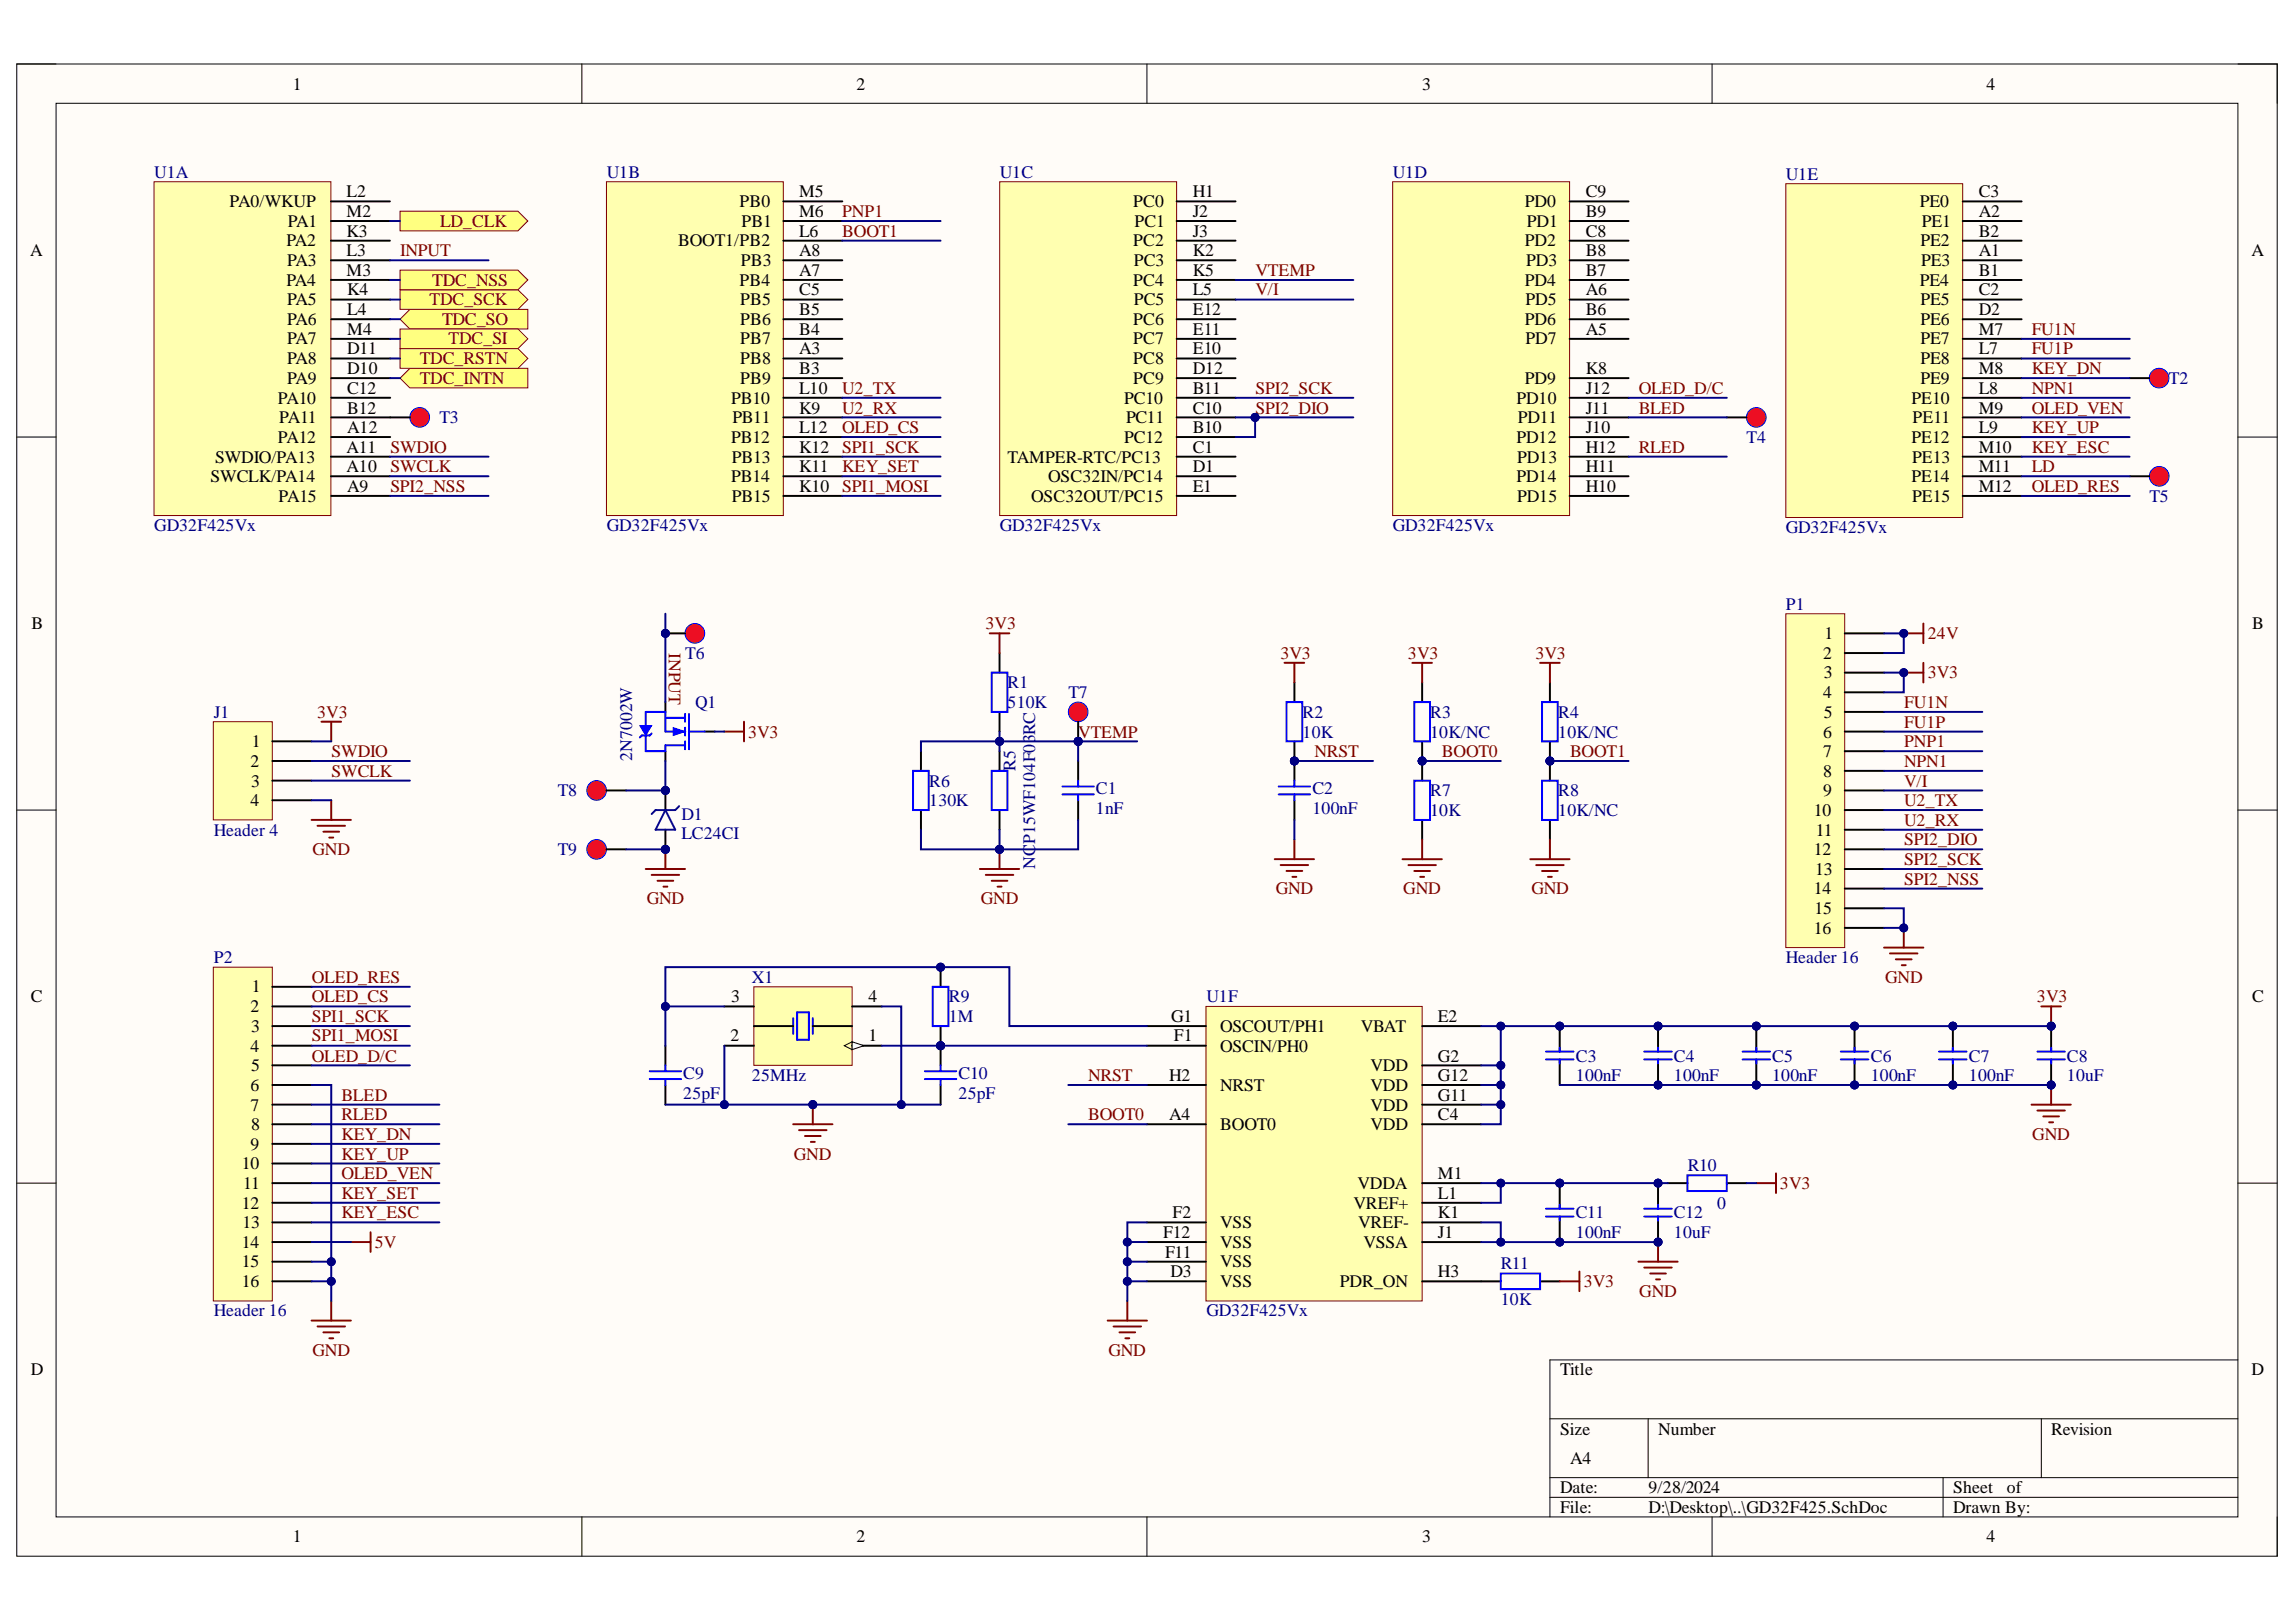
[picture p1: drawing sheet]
<svg xmlns="http://www.w3.org/2000/svg" width="297mm" height="210mm" viewBox="0 0 297 210" stroke-linecap="round" stroke-linejoin="round" font-family="sans-serif">
<defs><g id="words">
<g font-size="2.3">
<text x="37.9" y="11.6">1</text>
<text x="110.8" y="11.6">2</text>
<text x="184" y="11.6">3</text>
<text x="257" y="11.6">4</text>
<text x="29.7" y="26.8">PA0/WKUP</text>
<text x="37.2" y="29.3">PA1</text>
<text x="44.8" y="28.1">M2</text>
<text x="44.8" y="25.5">L2</text>
<text x="95.7" y="26.8">PB0</text>
<text x="95.9" y="29.3">PB1</text>
<text x="103.4" y="25.5">M5</text>
<text x="103.4" y="28.1">M6</text>
<text x="146.6" y="26.8">PC0</text>
<text x="146.8" y="29.3">PC1</text>
<text x="154.3" y="25.5">H1</text>
<text x="154.3" y="28.1">J2</text>
<text x="197.3" y="26.8">PD0</text>
<text x="197.5" y="29.3">PD1</text>
<text x="205.1" y="28.1">B9</text>
<text x="205.1" y="25.5">C9</text>
<text x="248.4" y="26.8">PE0</text>
<text x="248.6" y="29.3">PE1</text>
<text x="256" y="28.1">A2</text>
<text x="256" y="25.5">C3</text>
<text x="3.9" y="33.1">A</text>
<text x="37.1" y="31.9">PA2</text>
<text x="37.1" y="34.4">PA3</text>
<text x="44.8" y="30.6">K3</text>
<text x="44.8" y="33.1">L3</text>
<text x="44.8" y="35.7">M3</text>
<text x="87.7" y="31.9">BOOT1/PB2</text>
<text x="95.8" y="34.4">PB3</text>
<text x="103.4" y="35.7">A7</text>
<text x="103.4" y="33.1">A8</text>
<text x="103.4" y="30.6">L6</text>
<text x="146.6" y="31.9">PC2</text>
<text x="146.7" y="34.4">PC3</text>
<text x="154.3" y="30.6">J3</text>
<text x="154.3" y="33.1">K2</text>
<text x="154.3" y="35.7">K5</text>
<text x="197.3" y="31.9">PD2</text>
<text x="197.4" y="34.4">PD3</text>
<text x="205.1" y="35.7">B7</text>
<text x="205.1" y="33.1">B8</text>
<text x="205.1" y="30.6">C8</text>
<text x="248.5" y="31.9">PE2</text>
<text x="248.5" y="34.4">PE3</text>
<text x="256" y="33.1">A1</text>
<text x="256" y="35.7">B1</text>
<text x="256" y="30.6">B2</text>
<text x="291.3" y="33.1">A</text>
<text x="37.1" y="37">PA4</text>
<text x="37.1" y="39.5">PA5</text>
<text x="44.9" y="38.2">K4</text>
<text x="44.9" y="40.8">L4</text>
<text x="95.7" y="37">PB4</text>
<text x="95.8" y="39.5">PB5</text>
<text x="103.4" y="40.8">B5</text>
<text x="103.4" y="38.2">C5</text>
<text x="146.6" y="37">PC4</text>
<text x="146.7" y="39.5">PC5</text>
<text x="154.3" y="40.8">E12</text>
<text x="154.3" y="38.2">L5</text>
<text x="197.3" y="37">PD4</text>
<text x="197.4" y="39.5">PD5</text>
<text x="205.1" y="38.2">A6</text>
<text x="205.1" y="40.8">B6</text>
<text x="248.4" y="37">PE4</text>
<text x="248.5" y="39.5">PE5</text>
<text x="256" y="38.2">C2</text>
<text x="256" y="40.8">D2</text>
<text x="37.1" y="47.1">PA8</text>
<text x="37.1" y="42">PA6</text>
<text x="37.1" y="44.6">PA7</text>
<text x="44.9" y="45.8">D11</text>
<text x="44.9" y="43.3">M4</text>
<text x="95.8" y="47.1">PB8</text>
<text x="95.8" y="44.6">PB7</text>
<text x="95.8" y="42">PB6</text>
<text x="103.4" y="45.8">A3</text>
<text x="103.4" y="43.3">B4</text>
<text x="146.6" y="47.1">PC8</text>
<text x="146.6" y="44.6">PC7</text>
<text x="146.6" y="42">PC6</text>
<text x="154.3" y="45.8">E10</text>
<text x="154.3" y="43.3">E11</text>
<text x="197.3" y="42">PD6</text>
<text x="197.4" y="44.6">PD7</text>
<text x="205.1" y="43.3">A5</text>
<text x="248.5" y="42">PE6</text>
<text x="248.5" y="47.1">PE8</text>
<text x="248.5" y="44.6">PE7</text>
<text x="256" y="45.8">L7</text>
<text x="256" y="43.3">M7</text>
<text x="36" y="52.3">PA10</text>
<text x="37.1" y="49.7">PA9</text>
<text x="44.9" y="53.5">B12</text>
<text x="44.9" y="51">C12</text>
<text x="44.9" y="48.4">D10</text>
<text x="94.6" y="52.3">PB10</text>
<text x="95.8" y="49.7">PB9</text>
<text x="103.4" y="48.4">B3</text>
<text x="103.4" y="53.5">K9</text>
<text x="103.4" y="51">L10</text>
<text x="145.4" y="52.3">PC10</text>
<text x="146.6" y="49.7">PC9</text>
<text x="154.3" y="51">B11</text>
<text x="154.3" y="53.5">C10</text>
<text x="154.3" y="48.4">D12</text>
<text x="196.2" y="52.3">PD10</text>
<text x="197.3" y="49.7">PD9</text>
<text x="205.1" y="53.5">J11</text>
<text x="205.1" y="51">J12</text>
<text x="205.1" y="48.4">K8</text>
<text x="247.3" y="52.3">PE10</text>
<text x="248.5" y="49.7">PE9</text>
<text x="256" y="51">L8</text>
<text x="256" y="48.4">M8</text>
<text x="256" y="53.5">M9</text>
<text x="27.8" y="59.9">SWDIO/PA13</text>
<text x="36" y="57.3">PA12</text>
<text x="36.1" y="54.8">PA11</text>
<text x="44.8" y="58.6">A11</text>
<text x="44.9" y="56.1">A12</text>
<text x="94.6" y="57.3">PB12</text>
<text x="94.7" y="59.9">PB13</text>
<text x="94.7" y="54.8">PB11</text>
<text x="103.4" y="58.6">K12</text>
<text x="103.4" y="56.1">L12</text>
<text x="130.4" y="59.9">TAMPER-RTC/PC13</text>
<text x="145.4" y="57.3">PC12</text>
<text x="145.7" y="54.8">PC11</text>
<text x="154.3" y="56.1">B10</text>
<text x="154.3" y="58.6">C1</text>
<text x="196.2" y="57.3">PD12</text>
<text x="196.3" y="59.9">PD13</text>
<text x="196.3" y="54.8">PD11</text>
<text x="205.1" y="58.6">H12</text>
<text x="205.1" y="56.1">J10</text>
<text x="247.3" y="57.3">PE12</text>
<text x="247.4" y="59.9">PE13</text>
<text x="247.4" y="54.8">PE11</text>
<text x="256" y="56.1">L9</text>
<text x="256" y="58.6">M10</text>
<text x="27.2" y="62.4">SWCLK/PA14</text>
<text x="36" y="64.9">PA15</text>
<text x="44.8" y="61.1">A10</text>
<text x="44.9" y="63.7">A9</text>
<text x="94.6" y="62.4">PB14</text>
<text x="94.7" y="64.9">PB15</text>
<text x="103.4" y="63.7">K10</text>
<text x="103.4" y="61.1">K11</text>
<text x="133.4" y="64.9">OSC32OUT/PC15</text>
<text x="135.6" y="62.4">OSC32IN/PC14</text>
<text x="154.3" y="61.1">D1</text>
<text x="154.3" y="63.7">E1</text>
<text x="196.2" y="62.4">PD14</text>
<text x="196.3" y="64.9">PD15</text>
<text x="205.1" y="63.7">H10</text>
<text x="205.1" y="61.1">H11</text>
<text x="247.3" y="62.4">PE14</text>
<text x="247.4" y="64.9">PE15</text>
<text x="256" y="61.1">M11</text>
<text x="256" y="63.7">M12</text>
<text x="4.1" y="81.4">B</text>
<text x="236" y="82.7">1</text>
<text x="291.4" y="81.4">B</text>
<text x="235.9" y="85.2">2</text>
<text x="235.9" y="87.8">3</text>
<text x="235.9" y="90.3">4</text>
<text x="235.9" y="95.4">6</text>
<text x="235.9" y="92.9">5</text>
<text x="32.4" y="99.3">2</text>
<text x="32.5" y="101.8">3</text>
<text x="32.6" y="96.7">1</text>
<text x="235.9" y="98">7</text>
<text x="235.9" y="100.5">8</text>
<text x="32.4" y="104.3">4</text>
<text x="234.7" y="105.6">10</text>
<text x="235.9" y="103.1">9</text>
<text x="234.7" y="110.7">12</text>
<text x="234.8" y="113.2">13</text>
<text x="234.9" y="108.1">11</text>
<text x="234.7" y="115.7">14</text>
<text x="234.8" y="118.3">15</text>
<text x="234.7" y="120.8">16</text>
<text x="4" y="129.7">C</text>
<text x="32.4" y="131">2</text>
<text x="32.6" y="128.4">1</text>
<text x="94.6" y="129.7">3</text>
<text x="112.3" y="129.7">4</text>
<text x="291.4" y="129.7">C</text>
<text x="32.4" y="136.1">4</text>
<text x="32.5" y="133.5">3</text>
<text x="94.5" y="134.8">2</text>
<text x="112.3" y="134.8">1</text>
<text x="151.5" y="132.2">G1</text>
<text x="151.9" y="134.8">F1</text>
<text x="157.9" y="136.1">OSCIN/PH0</text>
<text x="157.9" y="133.5">OSCOUT/PH1</text>
<text x="176" y="133.5">VBAT</text>
<text x="186" y="132.2">E2</text>
<text x="186" y="137.4">G2</text>
<text x="32.4" y="141.2">6</text>
<text x="32.4" y="143.7">7</text>
<text x="32.5" y="138.6">5</text>
<text x="151.3" y="139.9">H2</text>
<text x="157.9" y="141.2">NRST</text>
<text x="177.3" y="138.6">VDD</text>
<text x="177.3" y="143.7">VDD</text>
<text x="177.3" y="141.2">VDD</text>
<text x="186" y="142.4">G11</text>
<text x="186" y="139.9">G12</text>
<text x="32.4" y="148.8">9</text>
<text x="32.5" y="146.3">8</text>
<text x="151.3" y="145">A4</text>
<text x="157.9" y="146.3">BOOT0</text>
<text x="177.3" y="146.3">VDD</text>
<text x="186" y="145">C4</text>
<text x="31.3" y="151.3">10</text>
<text x="31.5" y="153.9">11</text>
<text x="175.6" y="153.9">VDDA</text>
<text x="186" y="155.1">L1</text>
<text x="186" y="152.6">M1</text>
<text x="31.3" y="156.4">12</text>
<text x="31.3" y="161.5">14</text>
<text x="31.4" y="158.9">13</text>
<text x="150.5" y="160.2">F12</text>
<text x="151.7" y="157.7">F2</text>
<text x="157.9" y="158.9">VSS</text>
<text x="157.9" y="161.5">VSS</text>
<text x="175.1" y="156.4">VREF+</text>
<text x="175.7" y="158.9">VREF-</text>
<text x="176.4" y="161.5">VSSA</text>
<text x="186" y="160.2">J1</text>
<text x="186" y="157.7">K1</text>
<text x="31.3" y="164">15</text>
<text x="31.3" y="166.5">16</text>
<text x="150.8" y="162.7">F11</text>
<text x="151.4" y="165.3">D3</text>
<text x="157.9" y="166.5">VSS</text>
<text x="157.9" y="164">VSS</text>
<text x="173.3" y="166.5">PDR_ON</text>
<text x="186" y="165.3">H3</text>
<text x="4" y="178">D</text>
<text x="201.8" y="178">Title</text>
<text x="291.3" y="178">D</text>
<text x="201.8" y="185.6">Size</text>
<text x="214.5" y="185.6">Number</text>
<text x="265.4" y="185.6">Revision</text>
<text x="203.1" y="189.4">A4</text>
<text x="201.8" y="193.3">Date:</text>
<text x="201.8" y="195.8">File:</text>
<text x="213.3" y="193.3">9/28/2024</text>
<text x="213.3" y="195.8">D:\Desktop\..\GD32F425.SchDoc</text>
<text x="252.7" y="193.3">Sheet</text>
<text x="252.7" y="195.8">Drawn By:</text>
<text x="259.6" y="193.3">of</text>
<text x="37.9" y="199.6">1</text>
<text x="110.8" y="199.6">2</text>
<text x="184" y="199.6">3</text>
<text x="257" y="199.6">4</text>
</g>
<g font-size="2.3" fill="#000080">
<text x="20" y="23">U1A</text>
<text x="78.5" y="23">U1B</text>
<text x="129.3" y="23">U1C</text>
<text x="180.2" y="23">U1D</text>
<text x="231" y="23.3">U1E</text>
<text x="280.6" y="49.7">T2</text>
<text x="56.8" y="54.8">T3</text>
<text x="226" y="57.3">T4</text>
<text x="278.1" y="64.9">T5</text>
<text x="20" y="68.7">GD32F425Vx</text>
<text x="78.5" y="68.7">GD32F425Vx</text>
<text x="129.3" y="68.7">GD32F425Vx</text>
<text x="180.2" y="68.7">GD32F425Vx</text>
<text x="231" y="69">GD32F425Vx</text>
<text x="231" y="78.9">P1</text>
<text x="88.7" y="85.2">T6</text>
<text x="130.4" y="89">R1</text>
<text x="27.7" y="92.9">J1</text>
<text x="89.9" y="91.6">Q1</text>
<text x="130.4" y="91.6">510K</text>
<text x="138.2" y="90.3">T7</text>
<text x="168.5" y="95.4">10K</text>
<text x="168.5" y="92.9">R2</text>
<text x="185" y="95.4">10K/NC</text>
<text x="185" y="92.9">R3</text>
<text x="201.6" y="95.4">10K/NC</text>
<text x="201.6" y="92.9">R4</text>
<text x="81.8" y="98.5" transform="rotate(-90 81.8 98.5)">2N7002W</text>
<text x="120.2" y="101.8">R6</text>
<text x="131.4" y="99.8" transform="rotate(-90 131.4 99.8)">R5</text>
<text x="72.2" y="103.1">T8</text>
<text x="88.1" y="106.1">D1</text>
<text x="120.2" y="104.3">130K</text>
<text x="141.8" y="102.8">C1</text>
<text x="141.8" y="105.3">1nF</text>
<text x="169.8" y="102.8">C2</text>
<text x="169.8" y="105.3">100nF</text>
<text x="185" y="105.6">10K</text>
<text x="185" y="103.1">R7</text>
<text x="201.6" y="105.6">10K/NC</text>
<text x="201.6" y="103.1">R8</text>
<text x="27.7" y="108.1">Header 4</text>
<text x="72.2" y="110.7">T9</text>
<text x="88.1" y="108.6">LC24CI</text>
<text x="133.9" y="112.4" transform="rotate(-90 133.9 112.4)">NCP15WF104F03RC</text>
<text x="27.7" y="124.6">P2</text>
<text x="231" y="124.6">Header 16</text>
<text x="97.3" y="127.1">X1</text>
<text x="122.7" y="129.7">R9</text>
<text x="156.1" y="129.7">U1F</text>
<text x="122.7" y="132.2">1M</text>
<text x="203.9" y="137.4">C3</text>
<text x="216.6" y="137.4">C4</text>
<text x="229.3" y="137.4">C5</text>
<text x="242" y="137.4">C6</text>
<text x="254.7" y="137.4">C7</text>
<text x="267.4" y="137.4">C8</text>
<text x="88.4" y="139.7">C9</text>
<text x="88.4" y="142.2">25pF</text>
<text x="97.3" y="139.9">25MHz</text>
<text x="124" y="139.7">C10</text>
<text x="124" y="142.2">25pF</text>
<text x="203.9" y="139.9">100nF</text>
<text x="216.6" y="139.9">100nF</text>
<text x="229.3" y="139.9">100nF</text>
<text x="242" y="139.9">100nF</text>
<text x="254.7" y="139.9">100nF</text>
<text x="267.4" y="139.9">10uF</text>
<text x="218.3" y="151.6">R10</text>
<text x="203.9" y="157.7">C11</text>
<text x="203.9" y="160.2">100nF</text>
<text x="216.6" y="157.7">C12</text>
<text x="216.6" y="160.2">10uF</text>
<text x="222.2" y="156.4">0</text>
<text x="194.1" y="164.3">R11</text>
<text x="27.7" y="170.3">Header 16</text>
<text x="156.1" y="170.3">GD32F425Vx</text>
<text x="194.1" y="168.8">10K</text>
</g>
<g font-size="2.3" fill="#800000">
<text x="56.9" y="29.3">LD_CLK</text>
<text x="109" y="28.1">PNP1</text>
<text x="51.8" y="33.1">INPUT</text>
<text x="109" y="30.6">BOOT1</text>
<text x="162.4" y="35.7">VTEMP</text>
<text x="55.6" y="39.5">TDC_SCK</text>
<text x="55.9" y="37">TDC_NSS</text>
<text x="162.4" y="38.2">V/I</text>
<text x="54.3" y="47.1">TDC_RSTN</text>
<text x="57.2" y="42">TDC_SO</text>
<text x="58" y="44.6">TDC_SI</text>
<text x="262.8" y="43.3">FU1N</text>
<text x="262.8" y="45.8">FU1P</text>
<text x="54.3" y="49.7">TDC_INTN</text>
<text x="109" y="53.5">U2_RX</text>
<text x="109" y="51">U2_TX</text>
<text x="162.4" y="53.5">SPI2_DIO</text>
<text x="162.4" y="51">SPI2_SCK</text>
<text x="212" y="53.5">BLED</text>
<text x="212" y="51">OLED_D/C</text>
<text x="262.8" y="53.5">OLED_VEN</text>
<text x="262.8" y="48.4">KEY_DN</text>
<text x="262.8" y="51">NPN1</text>
<text x="50.5" y="58.6">SWDIO</text>
<text x="109" y="58.6">SPI1_SCK</text>
<text x="109" y="56.1">OLED_CS</text>
<text x="212" y="58.6">RLED</text>
<text x="262.8" y="56.1">KEY_UP</text>
<text x="262.8" y="58.6">KEY_ESC</text>
<text x="50.5" y="61.1">SWCLK</text>
<text x="50.5" y="63.7">SPI2_NSS</text>
<text x="109" y="61.1">KEY_SET</text>
<text x="109" y="63.7">SPI1_MOSI</text>
<text x="262.8" y="61.1">LD</text>
<text x="262.8" y="63.7">OLED_RES</text>
<text x="127.5" y="81.4">3V3</text>
<text x="249.4" y="82.7">24V</text>
<text x="86.5" y="84.5" transform="rotate(90 86.5 84.5)">INPUT</text>
<text x="165.6" y="85.2">3V3</text>
<text x="182.1" y="85.2">3V3</text>
<text x="198.6" y="85.2">3V3</text>
<text x="249.4" y="87.8">3V3</text>
<text x="41" y="92.9">3V3</text>
<text x="96.8" y="95.4">3V3</text>
<text x="139.5" y="95.4">VTEMP</text>
<text x="246.3" y="91.6">FU1N</text>
<text x="246.3" y="94.2">FU1P</text>
<text x="42.9" y="98">SWDIO</text>
<text x="42.9" y="100.5">SWCLK</text>
<text x="170" y="98">NRST</text>
<text x="186.5" y="98">BOOT0</text>
<text x="203.1" y="98">BOOT1</text>
<text x="246.3" y="101.8">V/I</text>
<text x="246.3" y="99.3">NPN1</text>
<text x="246.3" y="96.7">PNP1</text>
<text x="246.3" y="106.9">U2_RX</text>
<text x="246.3" y="104.3">U2_TX</text>
<text x="40.4" y="110.7">GND</text>
<text x="246.3" y="109.4">SPI2_DIO</text>
<text x="246.3" y="111.9">SPI2_SCK</text>
<text x="83.7" y="117">GND</text>
<text x="126.9" y="117">GND</text>
<text x="165" y="115.7">GND</text>
<text x="181.5" y="115.7">GND</text>
<text x="198.1" y="115.7">GND</text>
<text x="246.3" y="114.5">SPI2_NSS</text>
<text x="40.4" y="127.1">OLED_RES</text>
<text x="40.4" y="129.7">OLED_CS</text>
<text x="243.9" y="127.1">GND</text>
<text x="263.5" y="129.7">3V3</text>
<text x="40.4" y="137.4">OLED_D/C</text>
<text x="40.4" y="134.8">SPI1_MOSI</text>
<text x="40.4" y="132.2">SPI1_SCK</text>
<text x="44.2" y="142.4">BLED</text>
<text x="140.8" y="139.9">NRST</text>
<text x="44.2" y="145">RLED</text>
<text x="44.2" y="147.5">KEY_DN</text>
<text x="140.8" y="145">BOOT0</text>
<text x="262.9" y="147.5">GND</text>
<text x="44.2" y="155.1">KEY_SET</text>
<text x="44.2" y="150.1">KEY_UP</text>
<text x="44.2" y="152.6">OLED_VEN</text>
<text x="102.7" y="150.1">GND</text>
<text x="230.3" y="153.9">3V3</text>
<text x="44.2" y="157.7">KEY_ESC</text>
<text x="48.5" y="161.5">5V</text>
<text x="204.9" y="166.5">3V3</text>
<text x="212.1" y="167.8">GND</text>
<text x="40.4" y="175.4">GND</text>
<text x="143.4" y="175.4">GND</text>
</g>
</g></defs>
<path d="M2.2 8.3h292.4v193.1h-292.4z" fill-rule="evenodd" fill="#fffcf8"/>
<path d="M2.2 8.3h292.4v193.1h-292.4z" fill="none" stroke="#000" stroke-width=".13"/>
<path d="M7.3 13.4h282.2v182.9h-282.2z" fill-rule="evenodd" fill="#fffcf8"/>
<g fill="none" stroke="#000" stroke-width=".13">
<path d="M2.2 8.3h5.1M7.3 13.4h282.2v182.9h-282.2zM75.3 8.3v5.1M148.4 8.3v5.1M221.5 8.3v5.1M289.5 8.3h5.1v5.1M2.2 56.6h5.1M289.5 56.6h5.1M2.2 104.8h5.1M289.5 104.8h5.1M2.2 153.1h5.1M289.5 153.1h5.1"/>
<path d="M289.5 176h-89v20.3M75.3 196.3v5.1M148.4 196.3v5.1M200.5 183.6h89M200.5 191.2h89M200.5 193.8h89M213.2 183.6v7.6M221.5 196.3v5.1M251.4 191.2v5.1M264.1 183.6v7.6M294.6 196.3v5.1"/>
</g>
<circle cx="201.8" cy="132.8" r=".51" fill="#000080"/>
<circle cx="201.8" cy="132.8" r=".51" fill="none" stroke="#000080" stroke-width=".13"/>
<path d="M201.8 132.8v3.3M201.8 137.1v3.3" fill="none" stroke="#000" stroke-width=".25"/>
<circle cx="201.8" cy="132.8" r=".51" fill="#000080"/>
<circle cx="201.8" cy="132.8" r=".51" fill="none" stroke="#000080" stroke-width=".13"/>
<path d="M200 136.1h3.6M200 137.1h3.6M201.8 135.6v.5M201.8 137.1v.5" fill="none" stroke="#00f" stroke-width=".25"/>
<circle cx="227.2" cy="140.4" r=".51" fill="#000080"/>
<circle cx="227.2" cy="140.4" r=".51" fill="none" stroke="#000080" stroke-width=".13"/>
<circle cx="227.2" cy="132.8" r=".51" fill="#000080"/>
<circle cx="227.2" cy="132.8" r=".51" fill="none" stroke="#000080" stroke-width=".13"/>
<path d="M227.2 137.1v3.3" fill="none" stroke="#000" stroke-width=".25"/>
<circle cx="227.2" cy="140.4" r=".51" fill="#000080"/>
<circle cx="227.2" cy="140.4" r=".51" fill="none" stroke="#000080" stroke-width=".13"/>
<path d="M227.2 132.8v3.3" fill="none" stroke="#000" stroke-width=".25"/>
<circle cx="227.2" cy="132.8" r=".51" fill="#000080"/>
<circle cx="227.2" cy="132.8" r=".51" fill="none" stroke="#000080" stroke-width=".13"/>
<path d="M225.4 136.1h3.6M225.4 137.1h3.6M227.2 135.6v.5M227.2 137.1v.5" fill="none" stroke="#00f" stroke-width=".25"/>
<circle cx="214.5" cy="140.4" r=".51" fill="#000080"/>
<circle cx="214.5" cy="140.4" r=".51" fill="none" stroke="#000080" stroke-width=".13"/>
<circle cx="214.5" cy="132.8" r=".51" fill="#000080"/>
<circle cx="214.5" cy="132.8" r=".51" fill="none" stroke="#000080" stroke-width=".13"/>
<path d="M214.5 137.1v3.3" fill="none" stroke="#000" stroke-width=".25"/>
<circle cx="214.5" cy="140.4" r=".51" fill="#000080"/>
<circle cx="214.5" cy="140.4" r=".51" fill="none" stroke="#000080" stroke-width=".13"/>
<path d="M214.5 132.8v3.3" fill="none" stroke="#000" stroke-width=".25"/>
<circle cx="214.5" cy="132.8" r=".51" fill="#000080"/>
<circle cx="214.5" cy="132.8" r=".51" fill="none" stroke="#000080" stroke-width=".13"/>
<path d="M212.7 136.1h3.6M212.7 137.1h3.6M214.5 135.6v.5M214.5 137.1v.5" fill="none" stroke="#00f" stroke-width=".25"/>
<circle cx="252.6" cy="140.4" r=".51" fill="#000080"/>
<circle cx="252.6" cy="140.4" r=".51" fill="none" stroke="#000080" stroke-width=".13"/>
<circle cx="252.6" cy="132.8" r=".51" fill="#000080"/>
<circle cx="252.6" cy="132.8" r=".51" fill="none" stroke="#000080" stroke-width=".13"/>
<path d="M252.6 137.1v3.3" fill="none" stroke="#000" stroke-width=".25"/>
<circle cx="252.6" cy="140.4" r=".51" fill="#000080"/>
<circle cx="252.6" cy="140.4" r=".51" fill="none" stroke="#000080" stroke-width=".13"/>
<path d="M252.6 132.8v3.3" fill="none" stroke="#000" stroke-width=".25"/>
<circle cx="252.6" cy="132.8" r=".51" fill="#000080"/>
<circle cx="252.6" cy="132.8" r=".51" fill="none" stroke="#000080" stroke-width=".13"/>
<path d="M250.9 136.1h3.5M250.9 137.1h3.5M252.6 135.6v.5M252.6 137.1v.5" fill="none" stroke="#00f" stroke-width=".25"/>
<circle cx="239.9" cy="140.4" r=".51" fill="#000080"/>
<circle cx="239.9" cy="140.4" r=".51" fill="none" stroke="#000080" stroke-width=".13"/>
<circle cx="239.9" cy="132.8" r=".51" fill="#000080"/>
<circle cx="239.9" cy="132.8" r=".51" fill="none" stroke="#000080" stroke-width=".13"/>
<path d="M239.9 137.1v3.3" fill="none" stroke="#000" stroke-width=".25"/>
<circle cx="239.9" cy="140.4" r=".51" fill="#000080"/>
<circle cx="239.9" cy="140.4" r=".51" fill="none" stroke="#000080" stroke-width=".13"/>
<path d="M239.9 132.8v3.3" fill="none" stroke="#000" stroke-width=".25"/>
<circle cx="239.9" cy="132.8" r=".51" fill="#000080"/>
<circle cx="239.9" cy="132.8" r=".51" fill="none" stroke="#000080" stroke-width=".13"/>
<path d="M238.2 136.1h3.5M238.2 137.1h3.5M239.9 135.6v.5M239.9 137.1v.5" fill="none" stroke="#00f" stroke-width=".25"/>
<circle cx="214.5" cy="160.7" r=".51" fill="#000080"/>
<circle cx="214.5" cy="160.7" r=".51" fill="none" stroke="#000080" stroke-width=".13"/>
<circle cx="214.5" cy="153.1" r=".51" fill="#000080"/>
<circle cx="214.5" cy="153.1" r=".51" fill="none" stroke="#000080" stroke-width=".13"/>
<path d="M214.5 157.4v3.3" fill="none" stroke="#000" stroke-width=".25"/>
<circle cx="214.5" cy="160.7" r=".51" fill="#000080"/>
<circle cx="214.5" cy="160.7" r=".51" fill="none" stroke="#000080" stroke-width=".13"/>
<path d="M214.5 153.1v3.3" fill="none" stroke="#000" stroke-width=".25"/>
<circle cx="214.5" cy="153.1" r=".51" fill="#000080"/>
<circle cx="214.5" cy="153.1" r=".51" fill="none" stroke="#000080" stroke-width=".13"/>
<path d="M212.7 156.4h3.6M212.7 157.4h3.6M214.5 155.9v.5M214.5 157.4v.5" fill="none" stroke="#00f" stroke-width=".25"/>
<circle cx="201.8" cy="160.7" r=".51" fill="#000080"/>
<circle cx="201.8" cy="160.7" r=".51" fill="none" stroke="#000080" stroke-width=".13"/>
<circle cx="201.8" cy="153.1" r=".51" fill="#000080"/>
<circle cx="201.8" cy="153.1" r=".51" fill="none" stroke="#000080" stroke-width=".13"/>
<path d="M201.8 157.4v3.3" fill="none" stroke="#000" stroke-width=".25"/>
<circle cx="201.8" cy="160.7" r=".51" fill="#000080"/>
<circle cx="201.8" cy="160.7" r=".51" fill="none" stroke="#000080" stroke-width=".13"/>
<path d="M201.8 153.1v3.3" fill="none" stroke="#000" stroke-width=".25"/>
<circle cx="201.8" cy="153.1" r=".51" fill="#000080"/>
<circle cx="201.8" cy="153.1" r=".51" fill="none" stroke="#000080" stroke-width=".13"/>
<path d="M200 156.4h3.6M200 157.4h3.6M201.8 155.9v.5M201.8 157.4v.5" fill="none" stroke="#00f" stroke-width=".25"/>
<path d="M212 163.3h5M212.7 164h3.6M213.5 164.8h2M214.3 165.6h.5M214.5 160.7v2.6" fill="none" stroke="#800000" stroke-width=".25"/>
<circle cx="214.5" cy="160.7" r=".51" fill="#000080"/>
<circle cx="214.5" cy="160.7" r=".51" fill="none" stroke="#000080" stroke-width=".13"/>
<path d="M262.8 143h5.1M263.6 143.7h3.5M264.3 144.5h2.1M265.1 145.2h.5M265.4 140.4v2.6" fill="none" stroke="#800000" stroke-width=".25"/>
<circle cx="265.4" cy="140.4" r=".51" fill="#000080"/>
<circle cx="265.4" cy="140.4" r=".51" fill="none" stroke="#000080" stroke-width=".13"/>
<circle cx="265.4" cy="140.4" r=".51" fill="#000080"/>
<circle cx="265.4" cy="140.4" r=".51" fill="none" stroke="#000080" stroke-width=".13"/>
<circle cx="265.4" cy="132.8" r=".51" fill="#000080"/>
<circle cx="265.4" cy="132.8" r=".51" fill="none" stroke="#000080" stroke-width=".13"/>
<path d="M265.4 137.1v3.3" fill="none" stroke="#000" stroke-width=".25"/>
<circle cx="265.4" cy="140.4" r=".51" fill="#000080"/>
<circle cx="265.4" cy="140.4" r=".51" fill="none" stroke="#000080" stroke-width=".13"/>
<path d="M265.4 132.8v3.3" fill="none" stroke="#000" stroke-width=".25"/>
<circle cx="265.4" cy="132.8" r=".51" fill="#000080"/>
<circle cx="265.4" cy="132.8" r=".51" fill="none" stroke="#000080" stroke-width=".13"/>
<path d="M263.6 136.1h3.5M263.6 137.1h3.5M265.4 135.6v.5M265.4 137.1v.5" fill="none" stroke="#00f" stroke-width=".25"/>
<path d="M264.1 130.2h2.5M265.4 130.2v2.6" fill="none" stroke="#800000" stroke-width=".25"/>
<circle cx="265.4" cy="132.8" r=".51" fill="#000080"/>
<circle cx="265.4" cy="132.8" r=".51" fill="none" stroke="#000080" stroke-width=".13"/>
<path d="M102.6 145.5h5.1M103.4 146.3h3.5M104.1 147h2.1M104.9 147.8h.5M105.2 142.9v2.6M227.2 153.1h2.6M229.8 151.8v2.6" fill="none" stroke="#800000" stroke-width=".25"/>
<path d="M86.1 135.3v2.6M86.1 140.4v2.5" fill="none" stroke="#000" stroke-width=".25"/>
<path d="M84.1 138.6h4M84.1 139.6h4M86.1 137.9v.7M86.1 139.6v.8" fill="none" stroke="#00f" stroke-width=".25"/>
<circle cx="105.2" cy="142.9" r=".51" fill="#000080"/>
<circle cx="105.2" cy="142.9" r=".51" fill="none" stroke="#000080" stroke-width=".13"/>
<path d="M97.5 127.7h12.7v10.2h-12.7z" fill-rule="evenodd" fill="#ffffb0"/>
<path d="M97.5 127.7h12.7v10.2h-12.7z" fill="none" stroke="#800000" stroke-width=".13"/>
<path d="M93.7 130.2h3.8M93.7 135.3h3.8M97.5 132.8h5.1M105.2 132.8h5M110.2 135.3h3.9" fill="none" stroke="#000" stroke-width=".25"/>
<path d="M102.6 131.8v2M103.1 131h1.5v3.6h-1.5zM105.2 131.8v2" fill="none" stroke="#00f" stroke-width=".25"/>
<path d="M110.2 134.8l1.6 .5-1.6 .5z" fill="#f8fcff"/>
<path d="M110.2 134.8l1.6 .5-1.6 .5zM110.2 134.8l-1 .5 1 .5" fill="none" stroke="#000" stroke-width=".13"/>
<path d="M110.2 130.2h3.9" fill="none" stroke="#000" stroke-width=".25"/>
<circle cx="121.7" cy="135.3" r=".51" fill="#000080"/>
<circle cx="121.7" cy="135.3" r=".51" fill="none" stroke="#000080" stroke-width=".13"/>
<path d="M121.7 135.3v2.6M121.7 140.4v2.5" fill="none" stroke="#000" stroke-width=".25"/>
<circle cx="121.7" cy="135.3" r=".51" fill="#000080"/>
<circle cx="121.7" cy="135.3" r=".51" fill="none" stroke="#000080" stroke-width=".13"/>
<path d="M119.7 138.6h4M119.7 139.6h4M121.7 137.9v.7M121.7 139.6v.8" fill="none" stroke="#00f" stroke-width=".25"/>
<circle cx="167.5" cy="98.5" r=".51" fill="#000080"/>
<circle cx="167.5" cy="98.5" r=".51" fill="none" stroke="#000080" stroke-width=".13"/>
<path d="M167.5 98.5v2.5M167.5 103.6v2.5" fill="none" stroke="#000" stroke-width=".25"/>
<circle cx="167.5" cy="98.5" r=".51" fill="#000080"/>
<circle cx="167.5" cy="98.5" r=".51" fill="none" stroke="#000080" stroke-width=".13"/>
<path d="M165.4 101.8h4.1M165.4 102.8h4.1M167.5 101v.8M167.5 102.8v.8" fill="none" stroke="#00f" stroke-width=".25"/>
<circle cx="167.5" cy="98.5" r=".51" fill="#000080"/>
<circle cx="167.5" cy="98.5" r=".51" fill="none" stroke="#000080" stroke-width=".13"/>
<path d="M167.5 88.3v2.6M167.5 95.9v2.6" fill="none" stroke="#000" stroke-width=".25"/>
<circle cx="167.5" cy="98.5" r=".51" fill="#000080"/>
<circle cx="167.5" cy="98.5" r=".51" fill="none" stroke="#000080" stroke-width=".13"/>
<path d="M166.4 90.9h2.1v5h-2.1z" fill="none" stroke="#00f" stroke-width=".25"/>
<path d="M166.2 85.8h2.5M167.5 85.8v2.5M164.9 111.2h5.1M165.7 111.9h3.5M166.4 112.7h2.1M167.2 113.5h.5M167.5 108.6v2.6" fill="none" stroke="#800000" stroke-width=".25"/>
<circle cx="184" cy="98.5" r=".51" fill="#000080"/>
<circle cx="184" cy="98.5" r=".51" fill="none" stroke="#000080" stroke-width=".13"/>
<path d="M184 88.3v2.6M184 95.9v2.6" fill="none" stroke="#000" stroke-width=".25"/>
<circle cx="184" cy="98.5" r=".51" fill="#000080"/>
<circle cx="184" cy="98.5" r=".51" fill="none" stroke="#000080" stroke-width=".13"/>
<path d="M183 90.9h2v5h-2z" fill="none" stroke="#00f" stroke-width=".25"/>
<circle cx="184" cy="98.5" r=".51" fill="#000080"/>
<circle cx="184" cy="98.5" r=".51" fill="none" stroke="#000080" stroke-width=".13"/>
<path d="M184 98.5v2.5" fill="none" stroke="#000" stroke-width=".25"/>
<circle cx="184" cy="98.5" r=".51" fill="#000080"/>
<circle cx="184" cy="98.5" r=".51" fill="none" stroke="#000080" stroke-width=".13"/>
<path d="M184 106.1v2.5" fill="none" stroke="#000" stroke-width=".25"/>
<path d="M183 101h2v5.1h-2z" fill="none" stroke="#00f" stroke-width=".25"/>
<path d="M182.7 85.8h2.6M184 85.8v2.5" fill="none" stroke="#800000" stroke-width=".25"/>
<circle cx="200.5" cy="98.5" r=".51" fill="#000080"/>
<circle cx="200.5" cy="98.5" r=".51" fill="none" stroke="#000080" stroke-width=".13"/>
<path d="M200.5 88.3v2.6M200.5 95.9v2.6" fill="none" stroke="#000" stroke-width=".25"/>
<circle cx="200.5" cy="98.5" r=".51" fill="#000080"/>
<circle cx="200.5" cy="98.5" r=".51" fill="none" stroke="#000080" stroke-width=".13"/>
<path d="M199.5 90.9h2v5h-2z" fill="none" stroke="#00f" stroke-width=".25"/>
<circle cx="200.5" cy="98.5" r=".51" fill="#000080"/>
<circle cx="200.5" cy="98.5" r=".51" fill="none" stroke="#000080" stroke-width=".13"/>
<path d="M200.5 98.5v2.5" fill="none" stroke="#000" stroke-width=".25"/>
<circle cx="200.5" cy="98.5" r=".51" fill="#000080"/>
<circle cx="200.5" cy="98.5" r=".51" fill="none" stroke="#000080" stroke-width=".13"/>
<path d="M200.5 106.1v2.5" fill="none" stroke="#000" stroke-width=".25"/>
<path d="M199.5 101h2v5.1h-2z" fill="none" stroke="#00f" stroke-width=".25"/>
<path d="M199.2 85.8h2.6M200.5 85.8v2.5M181.4 111.2h5.1M182.2 112h3.6M183 112.7h2M183.7 113.5h.5M184 108.6v2.6M198 111.2h5.1M198.7 112h3.6M199.5 112.7h2M200.3 113.5h.5M200.5 108.6v2.6" fill="none" stroke="#800000" stroke-width=".25"/>
<path d="M27.6 93.4h7.6v12.7h-7.6z" fill-rule="evenodd" fill="#ffffb0"/>
<path d="M27.6 93.4h7.6v12.7h-7.6z" fill="none" stroke="#800000" stroke-width=".13"/>
<path d="M35.2 95.9h5.1M35.2 98.5h5.1M35.2 101h5.1M35.2 103.6h5.1M191.6 165.8h2.6M199.2 165.8h2.6" fill="none" stroke="#000" stroke-width=".25"/>
<path d="M41.6 93.4h2.5M42.9 93.4v2.5M40.3 106.1h5.1M41.1 106.9h3.5M41.8 107.6h2.1M42.6 108.4h.5M42.9 103.6v2.5M201.8 165.8h2.5M204.3 164.6v2.5" fill="none" stroke="#800000" stroke-width=".25"/>
<path d="M194.2 164.8h5v2h-5z" fill="none" stroke="#00f" stroke-width=".25"/>
<circle cx="121.7" cy="125.2" r=".51" fill="#000080"/>
<circle cx="121.7" cy="125.2" r=".51" fill="none" stroke="#000080" stroke-width=".13"/>
<circle cx="121.7" cy="135.3" r=".51" fill="#000080"/>
<circle cx="121.7" cy="135.3" r=".51" fill="none" stroke="#000080" stroke-width=".13"/>
<path d="M121.7 125.2v2.5" fill="none" stroke="#000" stroke-width=".25"/>
<circle cx="121.7" cy="125.2" r=".51" fill="#000080"/>
<circle cx="121.7" cy="125.2" r=".51" fill="none" stroke="#000080" stroke-width=".13"/>
<path d="M121.7 132.8v2.5" fill="none" stroke="#000" stroke-width=".25"/>
<circle cx="121.7" cy="135.3" r=".51" fill="#000080"/>
<circle cx="121.7" cy="135.3" r=".51" fill="none" stroke="#000080" stroke-width=".13"/>
<path d="M120.7 127.7h2v5.1h-2z" fill="none" stroke="#00f" stroke-width=".25"/>
<path d="M19.9 23.5h22.9v43.2h-22.9z" fill-rule="evenodd" fill="#ffffb0"/>
<path d="M19.9 23.5h22.9v43.2h-22.9z" fill="none" stroke="#800000" stroke-width=".13"/>
<g fill="none" stroke="#000" stroke-width=".25">
<path d="M42.8 31.1h7.6M42.8 33.7h7.6M42.8 28.6h7.6M42.8 36.2h7.6M42.8 26.1h7.6M42.9 38.8h7.6M42.8 59.1h7.6M42.9 56.6h7.6M42.9 54h7.6M42.9 51.5h7.6M42.9 48.9h7.6M42.9 46.4h7.6"/>
<path d="M42.9 41.3h7.6M42.9 43.9h7.6M42.8 61.6h7.6M42.9 64.2h7.6"/>
</g>
<path d="M78.5 23.5h22.8v43.2h-22.8z" fill-rule="evenodd" fill="#ffffb0"/>
<path d="M78.5 23.5h22.8v43.2h-22.8z" fill="none" stroke="#800000" stroke-width=".13"/>
<g fill="none" stroke="#000" stroke-width=".25">
<path d="M101.3 36.2h7.7M101.3 33.7h7.7M101.3 38.8h7.7M101.3 26.1h7.7M101.3 28.6h7.7M101.3 31.1h7.7M101.3 46.4h7.7M101.3 48.9h7.7M101.3 43.9h7.7M101.3 41.3h7.7M101.3 54h7.7M101.3 59.1h7.7"/>
<path d="M101.3 51.5h7.7M101.3 56.6h7.7M101.3 64.2h7.7M101.3 61.6h7.7"/>
</g>
<path d="M129.3 23.5h22.9v43.2h-22.9z" fill-rule="evenodd" fill="#ffffb0"/>
<path d="M129.3 23.5h22.9v43.2h-22.9z" fill="none" stroke="#800000" stroke-width=".13"/>
<g fill="none" stroke="#000" stroke-width=".25">
<path d="M152.2 26.1h7.6M152.2 28.6h7.6M152.2 31.1h7.6M152.2 33.7h7.6M152.2 36.2h7.6M152.2 38.8h7.6M152.2 56.6h7.6M152.2 51.5h7.6M152.2 54h7.6M152.2 48.9h7.6M152.2 46.4h7.6M152.2 43.9h7.6"/>
<path d="M152.2 41.3h7.6M152.2 59.1h7.6M152.2 61.6h7.6M152.2 64.2h7.6"/>
</g>
<path d="M180.2 23.5h22.9v43.2h-22.9z" fill-rule="evenodd" fill="#ffffb0"/>
<path d="M180.2 23.5h22.9v43.2h-22.9z" fill="none" stroke="#800000" stroke-width=".13"/>
<g fill="none" stroke="#000" stroke-width=".25">
<path d="M203.1 38.8h7.6M203.1 36.2h7.6M203.1 33.7h7.6M203.1 28.6h7.6M203.1 31.1h7.6M203.1 26.1h7.6M203.1 43.9h7.6M203.1 41.3h7.6M203.1 59.1h7.6M203.1 56.6h7.6M203.1 54h7.6M203.1 51.5h7.6"/>
<path d="M203.1 48.9h7.6M203.1 64.2h7.6M203.1 61.6h7.6"/>
</g>
<path d="M231 23.8h22.9v43.2h-22.9z" fill-rule="evenodd" fill="#ffffb0"/>
<path d="M231 23.8h22.9v43.2h-22.9z" fill="none" stroke="#800000" stroke-width=".13"/>
<g fill="none" stroke="#000" stroke-width=".25">
<path d="M253.9 33.7h7.6M253.9 28.6h7.6M253.9 36.2h7.6M253.9 31.1h7.6M253.9 38.8h7.6M253.9 26.1h7.6M253.9 41.3h7.6M253.9 46.4h7.6M253.9 51.5h7.6M253.9 56.6h7.6M253.9 43.9h7.6M253.9 48.9h7.6"/>
<path d="M253.9 54h7.6M253.9 59.1h7.6M253.9 61.6h7.6M253.9 64.2h7.6"/>
</g>
<path d="M156 130.2h28v38.2h-28z" fill-rule="evenodd" fill="#ffffb0"/>
<path d="M156 130.2h28v38.2h-28z" fill="none" stroke="#800000" stroke-width=".13"/>
<g fill="none" stroke="#000" stroke-width=".25">
<path d="M148.4 135.3h7.6M148.4 132.8h7.6M184 132.8h7.6M184 137.9h7.6M148.4 145.5h7.6M148.4 158.2h7.6M148.4 140.4h7.6M184 145.5h7.6M184 158.2h7.6M184 143h7.6M184 140.4h7.6M184 155.7h7.6"/>
<path d="M184 153.1h7.6M148.4 165.8h7.6M148.4 163.3h7.6M148.4 160.7h7.6M184 165.8h7.6M184 160.7h7.6"/>
</g>
<path d="M143.3 170.9h5.1M144.1 171.7h3.5M144.8 172.4h2.1M145.6 173.2h.5M145.8 168.4v2.5" fill="none" stroke="#800000" stroke-width=".25"/>
<path d="M27.6 125.2h7.6v43.2h-7.6z" fill-rule="evenodd" fill="#ffffb0"/>
<path d="M27.6 125.2h7.6v43.2h-7.6z" fill="none" stroke="#800000" stroke-width=".13"/>
<g fill="none" stroke="#000" stroke-width=".25">
<path d="M35.2 127.7h5.1M35.2 130.2h5.1M35.2 132.8h5.1M35.2 135.3h5.1M35.2 137.9h5.1M35.2 140.4h5.1M35.2 142.9h5.1M35.2 145.5h5.1M35.2 148h5.1M35.2 150.6h5.1M35.2 153.1h5.1M35.2 155.7h5.1"/>
<path d="M35.2 158.2h5.1M215.8 153.1h2.5M223.4 153.1h2.5M35.2 160.7h5.1M35.2 163.3h5.1M35.2 165.8h5.1"/>
</g>
<path d="M47.9 159.5v2.5M40.3 170.9h5.1M41.1 171.7h3.5M41.8 172.4h2.1M42.6 173.2h.5M42.9 168.4v2.5M45.4 160.7h2.5" fill="none" stroke="#800000" stroke-width=".25"/>
<path d="M218.3 152.1h5.1v2h-5.1z" fill="none" stroke="#00f" stroke-width=".25"/>
<circle cx="54.3" cy="54" r="1.27" fill="#ee0e22"/>
<circle cx="54.3" cy="54" r="1.27" fill="none" stroke="#00f" stroke-width=".13"/>
<path d="M50.5 54h2.5" fill="none" stroke="#000" stroke-width=".25"/>
<circle cx="279.3" cy="61.6" r="1.27" fill="#ee0e22"/>
<circle cx="279.3" cy="61.6" r="1.27" fill="none" stroke="#00f" stroke-width=".13"/>
<path d="M275.5 61.6h2.6" fill="none" stroke="#000" stroke-width=".25"/>
<circle cx="279.3" cy="48.9" r="1.27" fill="#ee0e22"/>
<circle cx="279.3" cy="48.9" r="1.27" fill="none" stroke="#00f" stroke-width=".13"/>
<path d="M275.5 48.9h2.6M129.3 84.5v2.5M129.3 92.1v2.6M129.3 97.2v2.6M139.5 98.5v2.5M129.3 104.8v2.6M139.5 103.6v2.5" fill="none" stroke="#000" stroke-width=".25"/>
<path d="M128.3 87h2v5.1h-2zM128.3 99.8h2v5h-2zM137.4 102.8h4.1M137.4 101.8h4.1M139.5 101v.8M139.5 102.8v.8" fill="none" stroke="#00f" stroke-width=".25"/>
<path d="M128 82h2.6M129.3 82v2.5M126.8 112.5h5.1M127.5 113.2h3.6M128.3 114h2M129.1 114.7h.5M129.3 109.9v2.6" fill="none" stroke="#800000" stroke-width=".25"/>
<circle cx="129.3" cy="109.9" r=".51" fill="#000080"/>
<circle cx="129.3" cy="109.9" r=".51" fill="none" stroke="#000080" stroke-width=".13"/>
<path d="M119.1 97.2v2.6M119.1 104.8v2.6" fill="none" stroke="#000" stroke-width=".25"/>
<path d="M118.1 99.8h2.1v5h-2.1z" fill="none" stroke="#00f" stroke-width=".25"/>
<circle cx="139.5" cy="95.9" r=".51" fill="#000080"/>
<circle cx="139.5" cy="95.9" r=".51" fill="none" stroke="#000080" stroke-width=".13"/>
<circle cx="139.5" cy="95.9" r=".51" fill="#000080"/>
<circle cx="139.5" cy="95.9" r=".51" fill="none" stroke="#000080" stroke-width=".13"/>
<circle cx="139.5" cy="92.1" r="1.27" fill="#ee0e22"/>
<circle cx="139.5" cy="92.1" r="1.27" fill="none" stroke="#00f" stroke-width=".13"/>
<path d="M139.5 93.4v2.5" fill="none" stroke="#000" stroke-width=".25"/>
<circle cx="139.5" cy="95.9" r=".51" fill="#000080"/>
<circle cx="139.5" cy="95.9" r=".51" fill="none" stroke="#000080" stroke-width=".13"/>
<circle cx="227.2" cy="54" r="1.27" fill="#ee0e22"/>
<circle cx="227.2" cy="54" r="1.27" fill="none" stroke="#00f" stroke-width=".13"/>
<path d="M223.4 54h2.5M86.1 90.9v1.2M86.1 97.2v1.3M91.2 94.7h1.2" fill="none" stroke="#000" stroke-width=".25"/>
<path d="M86.1 96.4h2.5M86.1 92.1v2.6h2.5M86.1 92.9h2.5M88.6 92.4v1M88.6 94.2v1M88.6 95.9v1.1M89.1 94.7h2.1M89.1 92.4v4.6" fill="none" stroke="#00f" stroke-width=".25"/>
<path d="M87.1 94.2l1.5 .5-1.5 .5z" fill="#00f"/>
<path d="M87.1 94.2l1.5 .5-1.5 .5z" fill="none" stroke="#00f" stroke-width=".13"/>
<path d="M83.5 95.2v2h2.6v-.8M86.1 92.1h-2.6v1.8" fill="none" stroke="#00f" stroke-width=".25"/>
<path d="M82.8 93.9h1.5l-.8 1.3z" fill="#00f"/>
<path d="M82.8 93.9h1.5l-.8 1.3z" fill="none" stroke="#00f" stroke-width=".13"/>
<path d="M84.3 94.9l-.2 .3h-1.1l-.2 .2" fill="none" stroke="#00f" stroke-width=".25"/>
<circle cx="86.1" cy="82" r=".51" fill="#000080"/>
<circle cx="86.1" cy="82" r=".51" fill="none" stroke="#000080" stroke-width=".13"/>
<circle cx="89.9" cy="82" r="1.27" fill="#ee0e22"/>
<circle cx="89.9" cy="82" r="1.27" fill="none" stroke="#00f" stroke-width=".13"/>
<path d="M86.1 82h2.5" fill="none" stroke="#000" stroke-width=".25"/>
<circle cx="86.1" cy="82" r=".51" fill="#000080"/>
<circle cx="86.1" cy="82" r=".51" fill="none" stroke="#000080" stroke-width=".13"/>
<path d="M93.7 94.7h2.6M96.3 93.4v2.5" fill="none" stroke="#800000" stroke-width=".25"/>
<circle cx="86.1" cy="109.9" r=".51" fill="#000080"/>
<circle cx="86.1" cy="109.9" r=".51" fill="none" stroke="#000080" stroke-width=".13"/>
<circle cx="86.1" cy="102.3" r=".51" fill="#000080"/>
<circle cx="86.1" cy="102.3" r=".51" fill="none" stroke="#000080" stroke-width=".13"/>
<path d="M86.1 107.4v2.5" fill="none" stroke="#000" stroke-width=".25"/>
<circle cx="86.1" cy="109.9" r=".51" fill="#000080"/>
<circle cx="86.1" cy="109.9" r=".51" fill="none" stroke="#000080" stroke-width=".13"/>
<path d="M86.1 102.3v2.5" fill="none" stroke="#000" stroke-width=".25"/>
<circle cx="86.1" cy="102.3" r=".51" fill="#000080"/>
<circle cx="86.1" cy="102.3" r=".51" fill="none" stroke="#000080" stroke-width=".13"/>
<path d="M84.8 104.8h2.6M86.1 104.8l1.3 2.6h-2.6z" fill="none" stroke="#11037f" stroke-width=".25"/>
<path d="M84.8 104.8l-.5 .5M87.9 104.3l-.5 .5" fill="none" stroke="#0c0087" stroke-width=".25"/>
<path d="M83.5 112.5h5.1M84.3 113.2h3.6M85.1 114h2M85.8 114.7h.5M86.1 109.9v2.6" fill="none" stroke="#800000" stroke-width=".25"/>
<circle cx="86.1" cy="109.9" r=".51" fill="#000080"/>
<circle cx="86.1" cy="109.9" r=".51" fill="none" stroke="#000080" stroke-width=".13"/>
<circle cx="77.2" cy="102.3" r="1.27" fill="#ee0e22"/>
<circle cx="77.2" cy="102.3" r="1.27" fill="none" stroke="#00f" stroke-width=".13"/>
<path d="M78.5 102.3h2.5" fill="none" stroke="#000" stroke-width=".25"/>
<circle cx="77.2" cy="109.9" r="1.27" fill="#ee0e22"/>
<circle cx="77.2" cy="109.9" r="1.27" fill="none" stroke="#00f" stroke-width=".13"/>
<path d="M78.5 109.9h2.5" fill="none" stroke="#000" stroke-width=".25"/>
<path d="M231 79.4h7.7v43.2h-7.7z" fill-rule="evenodd" fill="#ffffb0"/>
<path d="M231 79.4h7.7v43.2h-7.7z" fill="none" stroke="#800000" stroke-width=".13"/>
<g fill="none" stroke="#000" stroke-width=".25">
<path d="M238.7 82h5M238.7 84.5h5M238.7 87h5M238.7 89.6h5M238.7 92.1h5M238.7 94.7h5M238.7 97.2h5M238.7 99.8h5M238.7 102.3h5M238.7 104.8h5M238.7 107.4h5M238.7 109.9h5"/>
<path d="M238.7 112.5h5M238.7 115h5M238.7 117.5h5M238.7 120.1h5"/>
</g>
<path d="M246.3 82h2.5M248.8 80.7v2.5" fill="none" stroke="#800000" stroke-width=".25"/>
<circle cx="246.3" cy="82" r=".51" fill="#000080"/>
<circle cx="246.3" cy="82" r=".51" fill="none" stroke="#000080" stroke-width=".13"/>
<path d="M243.7 122.6h5.1M244.5 123.4h3.6M245.3 124.1h2M246 124.9h.5M246.3 120.1v2.5" fill="none" stroke="#800000" stroke-width=".25"/>
<circle cx="246.3" cy="120.1" r=".51" fill="#000080"/>
<circle cx="246.3" cy="120.1" r=".51" fill="none" stroke="#000080" stroke-width=".13"/>
<path d="M246.3 87h2.5M248.8 85.8v2.5" fill="none" stroke="#800000" stroke-width=".25"/>
<circle cx="246.3" cy="87" r=".51" fill="#000080"/>
<circle cx="246.3" cy="87" r=".51" fill="none" stroke="#000080" stroke-width=".13"/>
<circle cx="162.4" cy="54" r=".51" fill="#000080"/>
<circle cx="162.4" cy="54" r=".51" fill="none" stroke="#000080" stroke-width=".13"/>
<path d="M53 40h15.3v2.6h-15.3l-1.2-1.3z" fill-rule="evenodd" fill="#ffff80"/>
<path d="M53 40h15.3v2.6h-15.3l-1.2-1.3z" fill="none" stroke="#800000" stroke-width=".13"/>
<path d="M51.8 42.6h15.2l1.3 1.3-1.3 1.2h-15.2z" fill-rule="evenodd" fill="#ffff80"/>
<path d="M51.8 42.6h15.2l1.3 1.3-1.3 1.2h-15.2z" fill="none" stroke="#800000" stroke-width=".13"/>
<path d="M51.8 37.5h15.2l1.3 1.3-1.3 1.2h-15.2z" fill-rule="evenodd" fill="#ffff80"/>
<path d="M51.8 37.5h15.2l1.3 1.3-1.3 1.2h-15.2z" fill="none" stroke="#800000" stroke-width=".13"/>
<path d="M51.8 35h15.2l1.3 1.2-1.3 1.3h-15.2z" fill-rule="evenodd" fill="#ffff80"/>
<path d="M51.8 35h15.2l1.3 1.2-1.3 1.3h-15.2z" fill="none" stroke="#800000" stroke-width=".13"/>
<path d="M51.8 27.3h15.2l1.3 1.3-1.3 1.3h-15.2z" fill-rule="evenodd" fill="#ffff80"/>
<path d="M51.8 27.3h15.2l1.3 1.3-1.3 1.3h-15.2z" fill="none" stroke="#800000" stroke-width=".13"/>
<path d="M53 47.7h15.3v2.5h-15.3l-1.2-1.3z" fill-rule="evenodd" fill="#ffff80"/>
<path d="M53 47.7h15.3v2.5h-15.3l-1.2-1.3z" fill="none" stroke="#800000" stroke-width=".13"/>
<path d="M51.8 45.1h15.2l1.3 1.3-1.3 1.3h-15.2z" fill-rule="evenodd" fill="#ffff80"/>
<path d="M51.8 45.1h15.2l1.3 1.3-1.3 1.3h-15.2z" fill="none" stroke="#800000" stroke-width=".13"/>
<path d="M50.5 48.9h1.3M40.3 165.8h2.6v2.6" fill="none" stroke="#000080" stroke-width=".25"/>
<circle cx="42.9" cy="165.8" r=".51" fill="#000080"/>
<circle cx="42.9" cy="165.8" r=".51" fill="none" stroke="#000080" stroke-width=".13"/>
<path d="M40.3 163.3h2.6v2.5" fill="none" stroke="#000080" stroke-width=".25"/>
<circle cx="42.9" cy="163.3" r=".51" fill="#000080"/>
<circle cx="42.9" cy="163.3" r=".51" fill="none" stroke="#000080" stroke-width=".13"/>
<circle cx="42.9" cy="165.8" r=".51" fill="#000080"/>
<circle cx="42.9" cy="165.8" r=".51" fill="none" stroke="#000080" stroke-width=".13"/>
<path d="M40.3 140.4h2.6v22.9M40.3 158.2h16.5M40.3 155.7h16.5M40.3 153.1h16.5M40.3 150.6h16.5M40.3 148h16.5M40.3 145.5h16.5M40.3 142.9h16.5M40.3 160.7h5.1" fill="none" stroke="#000080" stroke-width=".25"/>
<circle cx="42.9" cy="163.3" r=".51" fill="#000080"/>
<circle cx="42.9" cy="163.3" r=".51" fill="none" stroke="#000080" stroke-width=".13"/>
<g fill="none" stroke="#000080" stroke-width=".25">
<path d="M50.4 36.2h1.4M50.4 33.7h12.8M50.4 28.6h1.4M50.5 38.8h1.3M50.4 59.1h12.8M50.5 46.4h1.3M50.5 43.9h1.3M50.5 41.3h1.3M50.4 61.6h12.8M50.5 64.2h12.7M40.3 98.5h12.7M40.3 95.9h2.6"/>
<path d="M40.3 103.6h2.6M40.3 101h12.7M81 109.9h5.1M40.3 137.9h12.7M40.3 135.3h12.7M40.3 132.8h12.7M40.3 130.2h12.7M40.3 127.7h12.7"/>
</g>
<circle cx="86.1" cy="109.9" r=".51" fill="#000080"/>
<circle cx="86.1" cy="109.9" r=".51" fill="none" stroke="#000080" stroke-width=".13"/>
<path d="M86.1 98.5v3.8h-5.1" fill="none" stroke="#000080" stroke-width=".25"/>
<circle cx="86.1" cy="102.3" r=".51" fill="#000080"/>
<circle cx="86.1" cy="102.3" r=".51" fill="none" stroke="#000080" stroke-width=".13"/>
<path d="M86.1 142.9h19.1" fill="none" stroke="#000080" stroke-width=".25"/>
<circle cx="93.7" cy="142.9" r=".51" fill="#000080"/>
<circle cx="93.7" cy="142.9" r=".51" fill="none" stroke="#000080" stroke-width=".13"/>
<circle cx="105.2" cy="142.9" r=".51" fill="#000080"/>
<circle cx="105.2" cy="142.9" r=".51" fill="none" stroke="#000080" stroke-width=".13"/>
<path d="M86.1 130.2h7.6" fill="none" stroke="#000080" stroke-width=".25"/>
<circle cx="86.1" cy="130.2" r=".51" fill="#000080"/>
<circle cx="86.1" cy="130.2" r=".51" fill="none" stroke="#000080" stroke-width=".13"/>
<path d="M148.4 132.8h-17.8v-7.6h-44.5v10.1" fill="none" stroke="#000080" stroke-width=".25"/>
<circle cx="121.7" cy="125.2" r=".51" fill="#000080"/>
<circle cx="121.7" cy="125.2" r=".51" fill="none" stroke="#000080" stroke-width=".13"/>
<circle cx="86.1" cy="130.2" r=".51" fill="#000080"/>
<circle cx="86.1" cy="130.2" r=".51" fill="none" stroke="#000080" stroke-width=".13"/>
<path d="M92.4 94.7h1.3M105.2 142.9h11.4" fill="none" stroke="#000080" stroke-width=".25"/>
<circle cx="116.6" cy="142.9" r=".51" fill="#000080"/>
<circle cx="116.6" cy="142.9" r=".51" fill="none" stroke="#000080" stroke-width=".13"/>
<circle cx="105.2" cy="142.9" r=".51" fill="#000080"/>
<circle cx="105.2" cy="142.9" r=".51" fill="none" stroke="#000080" stroke-width=".13"/>
<path d="M109 31.1h12.7M109 28.6h12.7M109 59.1h12.7M109 56.6h12.7M109 54h12.7M109 51.5h12.7M109 64.2h12.7M109 61.6h12.7M114.1 135.3h34.3" fill="none" stroke="#000080" stroke-width=".25"/>
<circle cx="121.7" cy="135.3" r=".51" fill="#000080"/>
<circle cx="121.7" cy="135.3" r=".51" fill="none" stroke="#000080" stroke-width=".13"/>
<path d="M114.1 130.2h2.5v12.7h5.1" fill="none" stroke="#000080" stroke-width=".25"/>
<circle cx="116.6" cy="142.9" r=".51" fill="#000080"/>
<circle cx="116.6" cy="142.9" r=".51" fill="none" stroke="#000080" stroke-width=".13"/>
<path d="M119.1 107.4v2.5h10.2" fill="none" stroke="#000080" stroke-width=".25"/>
<circle cx="129.3" cy="109.9" r=".51" fill="#000080"/>
<circle cx="129.3" cy="109.9" r=".51" fill="none" stroke="#000080" stroke-width=".13"/>
<path d="M129.3 95.9h-10.2v1.3" fill="none" stroke="#000080" stroke-width=".25"/>
<circle cx="129.3" cy="95.9" r=".51" fill="#000080"/>
<circle cx="129.3" cy="95.9" r=".51" fill="none" stroke="#000080" stroke-width=".13"/>
<path d="M139.5 106.1v3.8h-10.2" fill="none" stroke="#000080" stroke-width=".25"/>
<circle cx="129.3" cy="109.9" r=".51" fill="#000080"/>
<circle cx="129.3" cy="109.9" r=".51" fill="none" stroke="#000080" stroke-width=".13"/>
<path d="M129.3 94.7v1.2h17.8" fill="none" stroke="#000080" stroke-width=".25"/>
<circle cx="139.5" cy="95.9" r=".51" fill="#000080"/>
<circle cx="139.5" cy="95.9" r=".51" fill="none" stroke="#000080" stroke-width=".13"/>
<circle cx="129.3" cy="95.9" r=".51" fill="#000080"/>
<circle cx="129.3" cy="95.9" r=".51" fill="none" stroke="#000080" stroke-width=".13"/>
<path d="M138.2 145.5h10.2M138.2 140.4h10.2M145.8 165.8h2.6" fill="none" stroke="#000080" stroke-width=".25"/>
<circle cx="145.8" cy="165.8" r=".51" fill="#000080"/>
<circle cx="145.8" cy="165.8" r=".51" fill="none" stroke="#000080" stroke-width=".13"/>
<path d="M145.8 163.3h2.6" fill="none" stroke="#000080" stroke-width=".25"/>
<circle cx="145.8" cy="163.3" r=".51" fill="#000080"/>
<circle cx="145.8" cy="163.3" r=".51" fill="none" stroke="#000080" stroke-width=".13"/>
<path d="M145.8 160.7h2.6" fill="none" stroke="#000080" stroke-width=".25"/>
<circle cx="145.8" cy="160.7" r=".51" fill="#000080"/>
<circle cx="145.8" cy="160.7" r=".51" fill="none" stroke="#000080" stroke-width=".13"/>
<path d="M148.4 158.2h-2.6v10.2" fill="none" stroke="#000080" stroke-width=".25"/>
<circle cx="145.8" cy="160.7" r=".51" fill="#000080"/>
<circle cx="145.8" cy="160.7" r=".51" fill="none" stroke="#000080" stroke-width=".13"/>
<circle cx="145.8" cy="163.3" r=".51" fill="#000080"/>
<circle cx="145.8" cy="163.3" r=".51" fill="none" stroke="#000080" stroke-width=".13"/>
<circle cx="145.8" cy="165.8" r=".51" fill="#000080"/>
<circle cx="145.8" cy="165.8" r=".51" fill="none" stroke="#000080" stroke-width=".13"/>
<path d="M159.8 54h2.6v2.6h-2.6" fill="none" stroke="#000080" stroke-width=".25"/>
<circle cx="162.4" cy="54" r=".51" fill="#000080"/>
<circle cx="162.4" cy="54" r=".51" fill="none" stroke="#000080" stroke-width=".13"/>
<path d="M159.8 38.8h15.3M159.8 36.2h15.3M159.8 51.5h15.3M162.4 54h12.7" fill="none" stroke="#000080" stroke-width=".25"/>
<circle cx="162.4" cy="54" r=".51" fill="#000080"/>
<circle cx="162.4" cy="54" r=".51" fill="none" stroke="#000080" stroke-width=".13"/>
<path d="M167.5 98.5h10.1" fill="none" stroke="#000080" stroke-width=".25"/>
<circle cx="167.5" cy="98.5" r=".51" fill="#000080"/>
<circle cx="167.5" cy="98.5" r=".51" fill="none" stroke="#000080" stroke-width=".13"/>
<path d="M184 98.5h10.2" fill="none" stroke="#000080" stroke-width=".25"/>
<circle cx="184" cy="98.5" r=".51" fill="#000080"/>
<circle cx="184" cy="98.5" r=".51" fill="none" stroke="#000080" stroke-width=".13"/>
<path d="M191.6 160.7h2.6" fill="none" stroke="#000080" stroke-width=".25"/>
<circle cx="194.2" cy="160.7" r=".51" fill="#000080"/>
<circle cx="194.2" cy="160.7" r=".51" fill="none" stroke="#000080" stroke-width=".13"/>
<path d="M191.6 158.2h2.6v2.5h20.3" fill="none" stroke="#000080" stroke-width=".25"/>
<circle cx="214.5" cy="160.7" r=".51" fill="#000080"/>
<circle cx="214.5" cy="160.7" r=".51" fill="none" stroke="#000080" stroke-width=".13"/>
<circle cx="201.8" cy="160.7" r=".51" fill="#000080"/>
<circle cx="201.8" cy="160.7" r=".51" fill="none" stroke="#000080" stroke-width=".13"/>
<circle cx="194.2" cy="160.7" r=".51" fill="#000080"/>
<circle cx="194.2" cy="160.7" r=".51" fill="none" stroke="#000080" stroke-width=".13"/>
<path d="M194.2 153.1v2.6h-2.6" fill="none" stroke="#000080" stroke-width=".25"/>
<circle cx="194.2" cy="153.1" r=".51" fill="#000080"/>
<circle cx="194.2" cy="153.1" r=".51" fill="none" stroke="#000080" stroke-width=".13"/>
<path d="M191.6 153.1h24.2" fill="none" stroke="#000080" stroke-width=".25"/>
<circle cx="214.5" cy="153.1" r=".51" fill="#000080"/>
<circle cx="214.5" cy="153.1" r=".51" fill="none" stroke="#000080" stroke-width=".13"/>
<circle cx="201.8" cy="153.1" r=".51" fill="#000080"/>
<circle cx="201.8" cy="153.1" r=".51" fill="none" stroke="#000080" stroke-width=".13"/>
<circle cx="194.2" cy="153.1" r=".51" fill="#000080"/>
<circle cx="194.2" cy="153.1" r=".51" fill="none" stroke="#000080" stroke-width=".13"/>
<path d="M265.4 132.8h-71.2v12.7h-2.6" fill="none" stroke="#000080" stroke-width=".25"/>
<circle cx="265.4" cy="132.8" r=".51" fill="#000080"/>
<circle cx="265.4" cy="132.8" r=".51" fill="none" stroke="#000080" stroke-width=".13"/>
<circle cx="252.6" cy="132.8" r=".51" fill="#000080"/>
<circle cx="252.6" cy="132.8" r=".51" fill="none" stroke="#000080" stroke-width=".13"/>
<circle cx="239.9" cy="132.8" r=".51" fill="#000080"/>
<circle cx="239.9" cy="132.8" r=".51" fill="none" stroke="#000080" stroke-width=".13"/>
<circle cx="227.2" cy="132.8" r=".51" fill="#000080"/>
<circle cx="227.2" cy="132.8" r=".51" fill="none" stroke="#000080" stroke-width=".13"/>
<circle cx="214.5" cy="132.8" r=".51" fill="#000080"/>
<circle cx="214.5" cy="132.8" r=".51" fill="none" stroke="#000080" stroke-width=".13"/>
<circle cx="201.8" cy="132.8" r=".51" fill="#000080"/>
<circle cx="201.8" cy="132.8" r=".51" fill="none" stroke="#000080" stroke-width=".13"/>
<circle cx="194.2" cy="132.8" r=".51" fill="#000080"/>
<circle cx="194.2" cy="132.8" r=".51" fill="none" stroke="#000080" stroke-width=".13"/>
<circle cx="194.2" cy="137.9" r=".51" fill="#000080"/>
<circle cx="194.2" cy="137.9" r=".51" fill="none" stroke="#000080" stroke-width=".13"/>
<circle cx="194.2" cy="140.4" r=".51" fill="#000080"/>
<circle cx="194.2" cy="140.4" r=".51" fill="none" stroke="#000080" stroke-width=".13"/>
<circle cx="194.2" cy="142.9" r=".51" fill="#000080"/>
<circle cx="194.2" cy="142.9" r=".51" fill="none" stroke="#000080" stroke-width=".13"/>
<path d="M191.6 143h2.6" fill="none" stroke="#000080" stroke-width=".25"/>
<circle cx="194.2" cy="142.9" r=".51" fill="#000080"/>
<circle cx="194.2" cy="142.9" r=".51" fill="none" stroke="#000080" stroke-width=".13"/>
<path d="M191.6 140.4h2.6" fill="none" stroke="#000080" stroke-width=".25"/>
<circle cx="194.2" cy="140.4" r=".51" fill="#000080"/>
<circle cx="194.2" cy="140.4" r=".51" fill="none" stroke="#000080" stroke-width=".13"/>
<path d="M191.6 137.9h2.6" fill="none" stroke="#000080" stroke-width=".25"/>
<circle cx="194.2" cy="137.9" r=".51" fill="#000080"/>
<circle cx="194.2" cy="137.9" r=".51" fill="none" stroke="#000080" stroke-width=".13"/>
<path d="M191.6 132.8h2.6" fill="none" stroke="#000080" stroke-width=".25"/>
<circle cx="194.2" cy="132.8" r=".51" fill="#000080"/>
<circle cx="194.2" cy="132.8" r=".51" fill="none" stroke="#000080" stroke-width=".13"/>
<path d="M200.5 98.5h10.2" fill="none" stroke="#000080" stroke-width=".25"/>
<circle cx="200.5" cy="98.5" r=".51" fill="#000080"/>
<circle cx="200.5" cy="98.5" r=".51" fill="none" stroke="#000080" stroke-width=".13"/>
<path d="M201.8 140.4h63.6" fill="none" stroke="#000080" stroke-width=".25"/>
<circle cx="265.4" cy="140.4" r=".51" fill="#000080"/>
<circle cx="265.4" cy="140.4" r=".51" fill="none" stroke="#000080" stroke-width=".13"/>
<circle cx="252.6" cy="140.4" r=".51" fill="#000080"/>
<circle cx="252.6" cy="140.4" r=".51" fill="none" stroke="#000080" stroke-width=".13"/>
<circle cx="239.9" cy="140.4" r=".51" fill="#000080"/>
<circle cx="239.9" cy="140.4" r=".51" fill="none" stroke="#000080" stroke-width=".13"/>
<circle cx="227.2" cy="140.4" r=".51" fill="#000080"/>
<circle cx="227.2" cy="140.4" r=".51" fill="none" stroke="#000080" stroke-width=".13"/>
<circle cx="214.5" cy="140.4" r=".51" fill="#000080"/>
<circle cx="214.5" cy="140.4" r=".51" fill="none" stroke="#000080" stroke-width=".13"/>
<path d="M210.7 59.1h12.7M210.7 54h12.7M210.7 51.5h12.7M243.7 117.5h2.6v2.6h-2.6M225.9 153.1h1.3" fill="none" stroke="#000080" stroke-width=".25"/>
<circle cx="246.3" cy="120.1" r=".51" fill="#000080"/>
<circle cx="246.3" cy="120.1" r=".51" fill="none" stroke="#000080" stroke-width=".13"/>
<path d="M243.7 87h2.6v2.6h-2.6M243.7 99.8h12.8M243.7 97.2h12.8M243.7 94.7h12.8M243.7 92.1h12.8M243.7 115h12.8M243.7 112.5h12.8M243.7 109.9h12.8M243.7 107.4h12.8M243.7 104.8h12.8M243.7 102.3h12.8" fill="none" stroke="#000080" stroke-width=".25"/>
<circle cx="246.3" cy="87" r=".51" fill="#000080"/>
<circle cx="246.3" cy="87" r=".51" fill="none" stroke="#000080" stroke-width=".13"/>
<path d="M243.7 82h2.6v2.5h-2.6" fill="none" stroke="#000080" stroke-width=".25"/>
<circle cx="246.3" cy="82" r=".51" fill="#000080"/>
<circle cx="246.3" cy="82" r=".51" fill="none" stroke="#000080" stroke-width=".13"/>
<path d="M261.5 59.1h14M261.5 56.6h14M261.5 54h14M261.5 51.5h14M261.5 48.9h14M261.5 46.4h14M261.5 43.9h14M86.1 79.4v11.5M261.5 64.2h14M261.5 61.6h14" fill="none" stroke="#000080" stroke-width=".25"/>
<circle cx="86.1" cy="82" r=".51" fill="#000080"/>
<circle cx="86.1" cy="82" r=".51" fill="none" stroke="#000080" stroke-width=".13"/>
<path d="M93.7 135.3v7.6" fill="none" stroke="#000080" stroke-width=".25"/>
<circle cx="93.7" cy="142.9" r=".51" fill="#000080"/>
<circle cx="93.7" cy="142.9" r=".51" fill="none" stroke="#000080" stroke-width=".13"/>
<path d="M129.3 107.4v2.5" fill="none" stroke="#000080" stroke-width=".25"/>
<circle cx="129.3" cy="109.9" r=".51" fill="#000080"/>
<circle cx="129.3" cy="109.9" r=".51" fill="none" stroke="#000080" stroke-width=".13"/>
<path d="M129.3 95.9v1.3" fill="none" stroke="#000080" stroke-width=".25"/>
<circle cx="129.3" cy="95.9" r=".51" fill="#000080"/>
<circle cx="129.3" cy="95.9" r=".51" fill="none" stroke="#000080" stroke-width=".13"/>
<path d="M139.5 95.9v2.6" fill="none" stroke="#000080" stroke-width=".25"/>
<circle cx="139.5" cy="95.9" r=".51" fill="#000080"/>
<circle cx="139.5" cy="95.9" r=".51" fill="none" stroke="#000080" stroke-width=".13"/>
<path d="M167.5 106.1v2.5" fill="none" stroke="#000080" stroke-width=".25"/>
<use href="#words"/>
</svg>
